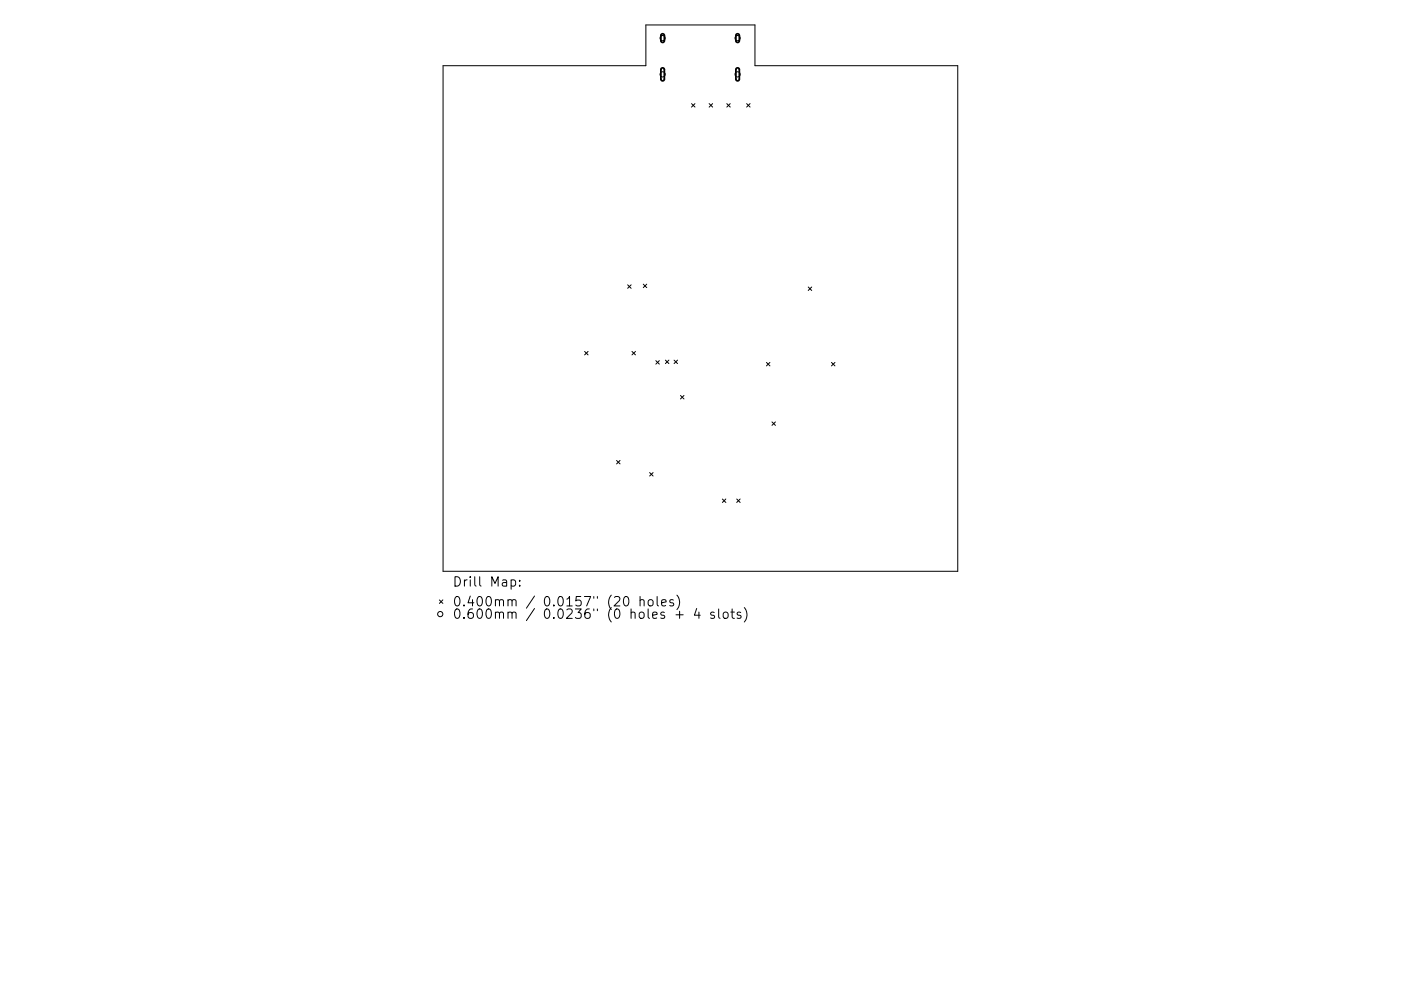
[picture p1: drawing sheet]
<svg xmlns="http://www.w3.org/2000/svg" width="297mm" height="210mm" viewBox="0 0 297 210" stroke-linecap="round" stroke-linejoin="round" font-family="sans-serif">
<defs><g id="words">
<g font-size="2.8">
<text x="95.9" y="124.5">Drill Map:</text>
<text x="95.9" y="128.7">0.400mm / 0.0157&quot; (20 holes)</text>
<text x="95.9" y="131.3">0.600mm / 0.0236&quot; (0 holes + 4 slots)</text>
</g>
</g></defs>
<g fill="none" stroke="#000" stroke-width=".21">
<path d="M93.9 13.9h43v-8.6h23.2v8.6h43v107.3h-109.2zM146.6 22l.7 .7M147.3 22l-.7 .7M150.4 22l.7 .7M151.1 22l-.7 .7M154.1 22l.7 .7M154.8 22l-.7 .7M158.3 22l.7 .7M159 22l-.7 .7M123.9 74.6l.8 .7M124.7 74.6l-.8 .7M133.1 60.4l.7 .8"/>
<path d="M133.8 60.4l-.7 .8M134 74.6l.7 .7M134.7 74.6l-.7 .7M136.4 60.3l.7 .7M137.1 60.3l-.7 .7M139.1 76.5l.7 .8M139.8 76.5l-.7 .8M141.1 76.4l.7 .7M141.8 76.4l-.7 .7M142.9 76.4l.8 .7M143.7 76.4l-.8 .7M162.5 76.9l.7 .7"/>
<path d="M163.2 76.9l-.7 .7M171.4 60.9l.7 .7M172.1 60.9l-.7 .7M176.3 76.9l.7 .7M177 76.9l-.7 .7M130.7 97.7l.8 .7M131.5 97.7l-.8 .7M144.3 83.9l.7 .7M145 83.9l-.7 .7M163.7 89.5l.7 .8M164.4 89.5l-.7 .8M137.7 100.3l.8 .7"/>
<path d="M138.5 100.3l-.8 .7M153.2 105.9l.7 .7M153.9 105.9l-.7 .7M156.2 105.9l.7 .7M156.9 105.9l-.7 .7M93.2 127.3l.7 .7M93.9 127.3l-.7 .7M108.4 123.1l.5-.1 .4 .4v.6l-.2 .3h-.7M110.2 124.2v.2M110.2 123.1v.2M132.4 126.7l.4-.1a1.25 1.25 0 0 1 0 2l-.3-.1-.2-.3-.1-.9zM135.7 127.4l.3-.2 .5 .1 .1 1.3"/>
<path d="M135.7 126.6v2M137.6 127.3l.2-.1a.54 .54 0 0 1 .7 .4v.6a.54 .54 0 0 1-.6 .4 .54 .54 0 0 1-.5-.4v-.6zM139.3 126.6v1.7l.3 .3M140.3 127.9l.9-.2-.1-.4-.5-.1-.3 .3 .1 1h.7M142.8 127.3l-.5-.1-.3 .3 .1 .3 .7 .2v.5h-.8M143.3 130.4h1.5M143.5 126.3a2.29 2.29 0 0 1 0 3M144.1 129.7v1.5M147.7 129.1l-.5 1.4h1.3M148.2 129.9v1.3M151.4 130l-.5-.1-.2 .2 .1 .3 .6 .2v.5h-.7M152.4 129.2v1.7l.3 .3"/>
<path d="M153.4 130.1a.54 .54 0 0 1 .6-.2 .54 .54 0 0 1 .4 .3v.6a.54 .54 0 0 1-.6 .4 .54 .54 0 0 1-.5-.4zM154.9 129.9h.8M155.2 129.2v1.7l.1 .2 .4 .1M157 130l-.4-.1-.3 .2 .1 .3 .6 .2v.5h-.7M157.8 128.9a2.29 2.29 0 0 1 0 3.1"/>
<circle cx="140.5" cy="15.8" r=".55"/>
<circle cx="140.5" cy="8.1" r=".55"/>
<circle cx="156.4" cy="15.8" r=".55"/>
<circle cx="156.4" cy="8.1" r=".55"/>
<circle cx="93.3" cy="130.3" r=".55"/>
</g>
<path d="M140.2 7.3l.4-.1 .3 .3v1.2l-.3 .3-.3-.1-.2-.2zM140.2 14.5l.4-.1 .3 .3v2.2l-.4 .3-.2-.1-.2-.3zM156.1 7.3l.4-.1 .2 .3v1.2l-.2 .3-.3-.1-.2-.2zM156.1 14.5l.4-.1 .3 .3-.1 2.2-.3 .3-.2-.1-.2-.3z" fill="none" stroke="#000" stroke-width=".37"/>
<use href="#words"/>
</svg>
